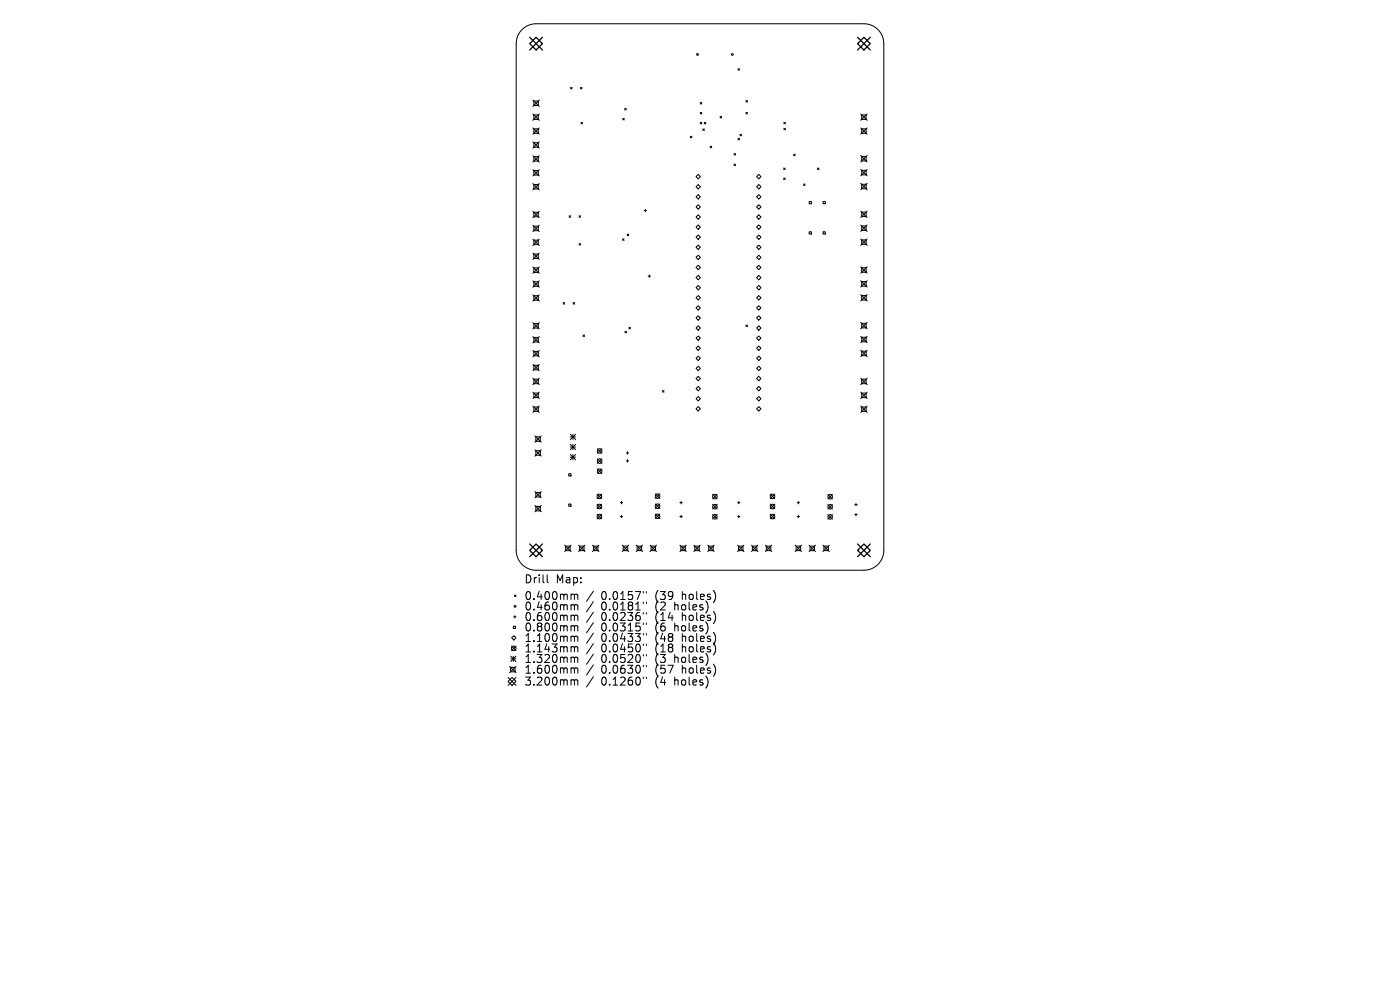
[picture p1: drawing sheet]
<svg xmlns="http://www.w3.org/2000/svg" width="297mm" height="210mm" viewBox="0 0 297 210" stroke-linecap="round" stroke-linejoin="round" font-family="sans-serif">
<defs><g id="words">
<g font-size="2.3">
<text x="111.2" y="124">Drill</text>
<text x="117.9" y="124">Map:</text>
<text x="111.2" y="127.5">0.400mm</text>
<text x="111.2" y="129.7">0.460mm</text>
<text x="111.2" y="131.9">0.600mm</text>
<text x="127.5" y="127.5">0.0157&quot;</text>
<text x="127.5" y="129.7">0.0181&quot;</text>
<text x="127.5" y="131.9">0.0236&quot;</text>
<text x="139.1" y="127.5">(39</text>
<text x="139.1" y="129.7">(2</text>
<text x="139.1" y="131.9">(14</text>
<text x="143.3" y="129.7">holes)</text>
<text x="144.9" y="127.5">holes)</text>
<text x="144.9" y="131.9">holes)</text>
<text x="111.2" y="134.2">0.800mm</text>
<text x="111.2" y="136.4">1.100mm</text>
<text x="127.5" y="134.2">0.0315&quot;</text>
<text x="127.5" y="136.4">0.0433&quot;</text>
<text x="139.1" y="134.2">(6</text>
<text x="139.1" y="136.4">(48</text>
<text x="143.3" y="134.2">holes)</text>
<text x="144.9" y="136.4">holes)</text>
<text x="111.2" y="138.6">1.143mm</text>
<text x="111.2" y="140.8">1.320mm</text>
<text x="111.2" y="143.1">1.600mm</text>
<text x="127.5" y="138.6">0.0450&quot;</text>
<text x="127.5" y="140.8">0.0520&quot;</text>
<text x="127.5" y="143.1">0.0630&quot;</text>
<text x="139.1" y="138.6">(18</text>
<text x="139.1" y="140.8">(3</text>
<text x="139.1" y="143.1">(57</text>
<text x="143.3" y="140.8">holes)</text>
<text x="144.9" y="138.6">holes)</text>
<text x="144.9" y="143.1">holes)</text>
<text x="111.2" y="145.6">3.200mm</text>
<text x="127.5" y="145.6">0.1260&quot;</text>
<text x="139.1" y="145.6">(4</text>
<text x="143.3" y="145.6">holes)</text>
</g>
</g></defs>
<g fill="none" stroke="#000" stroke-width=".21">
<path d="M110.8 6.2a4.2 4.2 0 0 1 2.9-1.2h69.6a4.2 4.2 0 0 1 4.2 4.3v107.4a4.2 4.2 0 0 1-4.2 4.3h-69.6a4.2 4.2 0 0 1-4.2-4.3v-107.4a4.2 4.2 0 0 1 1.3-3.1zM121 18.5l.4 .4M121.4 18.5l-.4 .4M123.1 18.5l.4 .4M123.5 18.5l-.4 .4M156.6 14.6l.3 .3M156.9 14.6l-.3 .3M113.1 21.2l1.3 1.4M113.1 24.2l1.3 1.3M113.1 27.1l1.3 1.4M113.1 30.1l1.3 1.3M113.1 33l1.3 1.4"/>
<path d="M113.1 36l1.3 1.3M113.1 38.9l1.3 1.4M113.2 21.4h1v1h-1zM113.2 24.4h1v.9h-1zM113.2 27.3h1v1h-1zM113.2 30.3h1v.9h-1zM113.2 33.2h1v1h-1zM113.2 36.2h1v.9h-1zM113.2 39.1h1v1h-1zM114.4 21.2l-1.3 1.4M114.4 24.2l-1.3 1.3M114.4 27.1l-1.3 1.4"/>
<path d="M114.4 30.1l-1.3 1.3M114.4 33l-1.3 1.4M114.4 36l-1.3 1.3M114.4 38.9l-1.3 1.4M123.3 25.9l.3 .4M123.6 25.9l-.3 .4M132.1 25.1l.3 .3M132.4 25.1l-.3 .3M132.5 23l.4 .3M132.9 23l-.4 .3M146.4 28.9l.4 .3M146.8 28.9l-.4 .3"/>
<path d="M147.7 37.5l.4-.5 .5 .5-.5 .4zM148.1 39.1l.5 .5-.5 .5-.4-.5zM148.5 21.7l.4 .4M148.5 23.8l.4 .4M148.5 25.9l.4 .4M148.9 25.9l-.4 .4M148.9 21.7l-.4 .4M148.9 23.8l-.4 .4M149.1 27.3l.3 .4M149.4 25.9l.3 .4M149.4 27.3l-.3 .4M149.7 25.9l-.3 .4"/>
<path d="M150.7 31l.3 .3M151 31l-.3 .3M152.8 24.7l.3 .3M153.1 24.7l-.3 .3M155.7 34.8l.3 .3M155.7 32.6l.3 .3M156 34.8l-.3 .3M156 32.6l-.3 .3M156.6 29.3l.3 .4M156.9 29.3l-.3 .4M157 28.5l.3 .3M157.3 28.5l-.3 .3"/>
<path d="M158.2 21.3l.4 .4M158.2 23.8l.4 .4M158.6 21.3l-.4 .4M158.6 23.8l-.4 .4M160.5 37.5l.5-.5 .4 .5-.4 .4zM160.5 39.6l.5-.5 .4 .5-.4 .5zM166.2 35.6l.4 .4M166.2 37.8l.4 .3M166.3 25.9l.3 .4M166.3 27.2l.3 .4M166.6 35.6l-.4 .4M166.6 37.8l-.4 .3"/>
<path d="M166.6 25.9l-.3 .4M166.6 27.2l-.3 .4M168.4 32.7l.3 .3M168.7 32.7l-.3 .3M170.5 39l.3 .4M170.8 39l-.3 .4M173.4 35.6l.4 .4M173.8 35.6l-.4 .4M182.6 24.2l1.4 1.3M182.6 27.1l1.4 1.4M182.6 33l1.4 1.3M182.6 35.9l1.4 1.4"/>
<path d="M182.6 38.9l1.4 1.3M182.8 24.4h1v.9h-1zM182.8 27.3h1v1h-1zM182.8 33.2h1v.9h-1zM182.8 36.1h1v1h-1zM182.8 39.1h1v.9h-1zM184 24.2l-1.4 1.3M184 27.1l-1.4 1.4M184 33l-1.4 1.3M184 35.9l-1.4 1.4M184 38.9l-1.4 1.3M113.1 44.8l1.3 1.4"/>
<path d="M113.1 47.8l1.3 1.3M113.1 50.7l1.3 1.4M113.1 53.7l1.3 1.3M113.1 56.6l1.3 1.4M113.1 59.6l1.3 1.3M113.2 45h1v1h-1zM113.2 48h1v.9h-1zM113.2 50.9h1v1h-1zM113.2 53.9h1v.9h-1zM113.2 56.8h1v1h-1zM113.2 59.8h1v.9h-1zM114.4 44.8l-1.3 1.4"/>
<path d="M114.4 47.8l-1.3 1.3M114.4 50.7l-1.3 1.4M114.4 53.7l-1.3 1.3M114.4 56.6l-1.3 1.4M114.4 59.6l-1.3 1.3M120.7 45.8l.4 .3M121.1 45.8l-.4 .3M122.8 45.8l.4 .3M122.8 51.7l.4 .3M123.2 45.8l-.4 .3M123.2 51.7l-.4 .3M132.1 50.7l.3 .3"/>
<path d="M132.4 50.7l-.3 .3M133.1 49.7l.3 .3M133.4 49.7l-.3 .3M136.7 44.7h.5M136.9 44.4v.5M137.5 58.6h.5M137.8 58.3v.5M147.7 41.7l.4-.4 .5 .4-.5 .5zM147.7 46l.4-.4 .5 .4-.5 .5zM147.7 54.6l.4-.5 .5 .5-.5 .5zM148.1 43.4l.5 .5-.5 .5-.4-.5zM148.1 47.7l.5 .5-.5 .4-.4-.4z"/>
<path d="M148.1 49.9l.5 .4-.5 .5-.4-.5zM148.1 52l.5 .5-.5 .4-.4-.4zM148.1 56.3l.5 .4-.5 .5-.4-.5zM148.1 58.4l.5 .5-.5 .4-.4-.4zM160.5 41.7l.5-.4 .4 .4-.4 .5zM160.5 43.9l.5-.5 .4 .5-.4 .5zM160.5 46l.5-.4 .4 .4-.4 .5zM160.5 48.2l.5-.5 .4 .5-.4 .4zM160.5 50.3l.5-.4 .4 .4-.4 .5zM160.5 52.5l.5-.5 .4 .5-.4 .4zM160.5 54.6l.5-.5 .4 .5-.4 .5zM160.5 56.7l.5-.4 .4 .4-.4 .5z"/>
<path d="M160.5 58.9l.5-.5 .4 .5-.4 .4zM171.7 42.7h.4v.5h-.4zM171.7 49.2h.4v.4h-.4zM174.6 42.7h.5v.5h-.5zM174.6 49.2h.5v.4h-.5zM182.6 44.8l1.4 1.3M182.6 47.7l1.4 1.4M182.6 50.7l1.4 1.3M182.6 56.6l1.4 1.3M182.6 59.5l1.4 1.4M182.8 45h1v.9h-1zM182.8 47.9h1v1h-1z"/>
<path d="M182.8 50.9h1v.9h-1zM182.8 56.8h1v.9h-1zM182.8 59.7h1v1h-1zM184 44.8l-1.4 1.3M184 47.7l-1.4 1.4M184 50.7l-1.4 1.3M184 56.6l-1.4 1.3M184 59.5l-1.4 1.4M113.1 62.5l1.3 1.4M113.1 68.4l1.3 1.4M113.1 71.4l1.3 1.3M113.1 74.3l1.3 1.4"/>
<path d="M113.1 77.3l1.3 1.3M113.2 62.7h1v1h-1zM113.2 68.6h1v1h-1zM113.2 71.6h1v.9h-1zM113.2 74.5h1v1h-1zM113.2 77.5h1v.9h-1zM114.4 71.4l-1.3 1.3M114.4 62.5l-1.3 1.4M114.4 68.4l-1.3 1.4M114.4 74.3l-1.3 1.4M114.4 77.3l-1.3 1.3M119.5 64.2l.3 .3"/>
<path d="M119.8 64.2l-.3 .3M121.6 64.2l.3 .3M121.9 64.2l-.3 .3M123.7 71.1l.3 .3M124 71.1l-.3 .3M132.6 70.3l.3 .3M132.9 70.3l-.3 .3M133.4 69.4l.4 .4M133.8 69.4l-.4 .4M147.7 61l.4-.4 .5 .4-.5 .5zM147.7 65.3l.4-.5 .5 .5-.5 .5zM147.7 69.6l.4-.5 .5 .5-.5 .5z"/>
<path d="M147.7 78.2l.4-.5 .5 .5-.5 .4zM148.1 62.7l.5 .5-.5 .4-.4-.4zM148.1 67l.5 .4-.5 .5-.4-.5zM148.1 71.3l.5 .4-.5 .5-.4-.5zM148.1 73.4l.5 .5-.5 .4-.4-.4zM148.1 75.5l.5 .5-.5 .5-.4-.5zM148.1 79.8l.5 .5-.5 .5-.4-.5zM158.2 68.9l.4 .4M158.6 68.9l-.4 .4M160.5 61l.5-.4 .4 .4-.4 .5zM160.5 63.2l.5-.5 .4 .5-.4 .4zM160.5 65.3l.5-.5 .4 .5-.4 .5z"/>
<path d="M160.5 67.4l.5-.4 .4 .4-.4 .5zM160.5 69.6l.5-.5 .4 .5-.4 .5zM160.5 71.7l.5-.4 .4 .4-.4 .5zM160.5 73.9l.5-.5 .4 .5-.4 .4zM160.5 76l.5-.5 .4 .5-.4 .5zM160.5 78.2l.5-.5 .4 .5-.4 .4zM182.6 62.5l1.4 1.3M182.6 68.4l1.4 1.3M182.6 71.3l1.4 1.4M182.6 74.3l1.4 1.3M182.8 62.7h1v.9h-1zM182.8 68.6h1v.9h-1z"/>
<path d="M182.8 71.5h1v1h-1zM182.8 74.5h1v1h-1zM184 62.5l-1.4 1.3M184 68.4l-1.4 1.3M184 71.3l-1.4 1.4M184 74.3l-1.4 1.3M113.1 80.2l1.3 1.4M113.1 83.2l1.3 1.3M113.1 86.1l1.3 1.4M113.2 80.4h1v1h-1zM113.2 83.4h1v.9h-1zM113.2 86.3h1v1h-1z"/>
<path d="M113.5 92.5l1.3 1.3M113.5 95.4l1.3 1.4M113.7 92.7h.9v.9h-.9zM113.7 95.6h.9v1h-.9zM114.4 80.2l-1.3 1.4M114.4 83.2l-1.3 1.3M114.4 86.1l-1.3 1.4M114.8 92.5l-1.3 1.3M114.8 95.4l-1.3 1.4M121 92.1l1.1 1.1M121 92.7h1.1M121 94.3l1.1 1.1"/>
<path d="M121 94.8h1.1M121 96.4l1.1 1.1M121 97h1.1M121.5 92.1v1.1M121.5 94.3v1.1M121.5 96.4v1.1M122.1 92.1l-1.1 1.1M122.1 94.3l-1.1 1.1M122.1 96.4l-1.1 1.1M126.7 95.2l1 1M126.7 97.3l1 1M126.7 99.5l1 .9"/>
<path d="M127.7 95.2l-1 1M127.7 97.3l-1 1M127.7 99.5l-1 .9M132.9 96.1h.5M132.9 97.8h.5M133.1 95.8v.5M133.1 97.5v.5M140.5 82.9l.4 .3M140.9 82.9l-.4 .3M148.1 82l.5 .4-.5 .5-.4-.5zM148.1 84.1l.5 .5-.5 .4-.4-.4zM148.1 86.3l.5 .4-.5 .5-.4-.5z"/>
<path d="M160.5 80.3l.5-.5 .4 .5-.4 .5zM160.5 82.4l.5-.4 .4 .4-.4 .5zM160.5 84.6l.5-.5 .4 .5-.4 .4zM160.5 86.7l.5-.4 .4 .4-.4 .5zM182.6 80.2l1.4 1.4M182.6 83.2l1.4 1.3M182.6 86.1l1.4 1.4M182.8 80.4h1v1h-1zM182.8 83.4h1v.9h-1zM182.8 86.3h1v1h-1zM184 83.2l-1.4 1.3M184 80.2l-1.4 1.4"/>
<path d="M184 86.1l-1.4 1.4M113.5 104.3l1.3 1.3M113.5 107.2l1.3 1.4M113.7 104.5h.9v.9h-.9zM113.7 107.4h.9v1h-.9zM114.8 104.3l-1.3 1.3M114.8 107.2l-1.3 1.4M119.8 115.7l1.3 1.3M120 115.8h.9v1h-.9zM120.7 100.5h.4v.5h-.4zM120.7 106.9h.4v.5h-.4zM121.1 115.7l-1.3 1.3"/>
<path d="M122.7 115.7l1.4 1.3M122.9 115.8h1v1h-1zM124.1 115.7l-1.4 1.3M125.7 115.7l1.3 1.3M125.9 115.8h.9v1h-.9zM126.7 104.8l.9 1M126.7 107l.9 .9M126.7 109.1l.9 1M127 115.7l-1.3 1.3M127.6 104.8l-.9 1M127.6 107l-.9 .9M127.6 109.1l-.9 1"/>
<path d="M131.6 106.6h.5M131.6 109.6h.5M131.9 106.4v.5M131.9 109.3v.5M132 115.7l1.4 1.3M132.2 115.8h1v1h-1zM133.4 115.7l-1.4 1.3M135 115.7l1.3 1.3M135.2 115.8h.9v1h-.9zM136.3 115.7l-1.3 1.3M137.9 115.7l1.4 1.3M138.1 115.8h1v1h-1z"/>
<path d="M139 104.8l1 .9M139 106.9l1 1M139 109l1 1M139.3 115.7l-1.4 1.3M140 104.8l-1 .9M140 106.9l-1 1M140 109l-1 1M144.2 106.6h.5M144.2 109.6h.5M144.2 115.7l1.4 1.3M144.4 115.8h1v1h-1zM144.5 106.4v.5"/>
<path d="M144.5 109.3v.5M145.6 115.7l-1.4 1.3M147.2 115.7l1.3 1.3M147.4 115.8h.9v1h-.9zM148.5 115.7l-1.3 1.3M150.1 115.7l1.4 1.3M150.3 115.8h1v1h-1zM151.2 104.9l.9 .9M151.2 107l.9 1M151.2 109.1l.9 1M151.5 115.7l-1.4 1.3M152.1 104.9l-.9 .9"/>
<path d="M152.1 107l-.9 1M152.1 109.1l-.9 1M156.5 106.6h.5M156.5 109.6h.5M156.5 115.7l1.3 1.3M156.7 115.8h.9v1h-.9zM156.7 106.4v.5M156.7 109.3v.5M157.8 115.7l-1.3 1.3M159.4 115.7l1.4 1.3M159.6 115.8h1v1h-1zM160.8 115.7l-1.4 1.3"/>
<path d="M162.4 115.7l1.3 1.3M162.6 115.8h.9v1h-.9zM163.4 104.8l1 1M163.4 107l1 .9M163.4 109.1l1 1M163.7 115.7l-1.3 1.3M164.4 104.8l-1 1M164.4 107l-1 .9M164.4 109.1l-1 1M168.7 115.7l1.3 1.3M168.9 115.8h.9v1h-.9zM169.1 106.6h.5"/>
<path d="M169.1 109.6h.5M169.4 106.4v.5M169.4 109.3v.5M170 115.7l-1.3 1.3M171.6 115.7l1.4 1.3M171.8 115.8h1v1h-1zM173 115.7l-1.4 1.3M174.6 115.7l1.3 1.3M174.8 115.8h.9v1h-.9zM175.6 104.9l1 .9M175.6 107l1 1M175.6 109.2l1 .9"/>
<path d="M175.9 115.7l-1.3 1.3M176.6 104.9l-1 .9M176.6 107l-1 1M176.6 109.2l-1 .9M181.3 107.1h.5M181.3 109.2h.5M181.6 106.8v.5M181.6 108.9v.5M108.4 139.2l1.1 1.1M108.4 139.8h1.1M108.5 137l1 1M108.5 135.3l.5-.5 .5 .5-.5 .5z"/>
<path d="M108.9 132.8h.5v.5h-.5zM108.9 139.2v1.1M109 130.9h.5M109.1 126.2l.4 .4M109.2 130.6v.5M109.5 126.2l-.4 .4M109.5 137l-1 1M109.5 139.2l-1.1 1.1M116.1 121.9v1.5l.2 .2M121.4 126l.4 .1 .1 .2M121.4 128.3h.2l.3 .2M121.4 130.5h.2l.3 .2"/>
<path d="M121.4 132.7h.2l.3 .3M121.4 134.9h.2l.3 .3M121.4 137.2h.2l.3 .2M121.4 139.4h.2l.3 .2M121.9 126.3l.2-.3 .4 .1 .1 1.1M121.9 126.3v.9M121.9 128.5v.9M121.9 130.7v.9M121.9 133v.8M121.9 135.2v.9M121.9 137.4v.9M121.9 139.6v.9"/>
<path d="M121.9 128.5l.2-.2 .4 .1 .1 1M121.9 130.7l.2-.2 .4 .1 .1 1M121.9 133l.2-.3 .4 .1 .1 1M121.9 135.2l.2-.3 .4 .1 .1 1.1M121.9 137.4l.2-.2 .4 .1 .1 1M121.9 139.6l.2-.2 .4 .1 .1 1M125.9 125.4l-1.5 2.2M125.9 127.6l-1.5 2.2M125.9 129.9l-1.5 2.1M125.9 132.1l-1.5 2.1M125.9 134.3l-1.5 2.2M125.9 136.5l-1.5 2.2"/>
<path d="M125.9 138.8l-1.5 2.1M136.5 125.5v.3M136.5 127.7v.3M136.5 129.9v.4M136.5 132.2v.3M136.5 134.4v.3M136.5 136.6v.3M136.5 138.8v.4M137.1 125.5v.3M137.1 127.7v.3M137.1 129.9v.4M137.1 132.2v.3"/>
<path d="M137.1 134.4v.3M137.1 136.6v.3M137.1 138.8v.4M107.8 144.6l.8-.9 .9 .9-.9 .8zM107.8 143.7l1.7 1.7M108.1 141.4l1.4 1.3M108.3 141.6h1v.9h-1zM109.5 141.4l-1.4 1.3M109.5 143.7l-1.7 1.7M121.4 141.7h.2l.3 .2M121.4 144.2h.2l.3 .2M121.9 141.9v.9"/>
<path d="M121.9 144.4v.9M121.9 141.9l.2-.2 .4 .1 .1 1M121.9 144.4l.2-.2 .4 .1 .1 1M125.9 141l-1.5 2.2M125.9 143.6l-1.5 2.1M136.5 141.1v.3M136.5 143.6v.4M137.1 141.1v.3M137.1 143.6v.4"/>
<circle cx="148" cy="11.6" r=".19"/>
<circle cx="155.4" cy="11.6" r=".19"/>
<circle cx="127.2" cy="95.7" r=".48"/>
<circle cx="127.2" cy="100" r=".48"/>
<circle cx="127.2" cy="97.8" r=".48"/>
<circle cx="127.2" cy="107.4" r=".48"/>
<circle cx="127.2" cy="105.3" r=".48"/>
<circle cx="127.2" cy="109.6" r=".48"/>
<circle cx="139.5" cy="109.5" r=".48"/>
<circle cx="139.5" cy="107.4" r=".48"/>
<circle cx="139.5" cy="105.2" r=".48"/>
<circle cx="151.7" cy="107.5" r=".48"/>
<circle cx="151.7" cy="109.6" r=".48"/>
<circle cx="151.7" cy="105.3" r=".48"/>
<circle cx="163.9" cy="107.4" r=".48"/>
<circle cx="163.9" cy="105.3" r=".48"/>
<circle cx="163.9" cy="109.6" r=".48"/>
<circle cx="176.1" cy="109.6" r=".48"/>
<circle cx="176.1" cy="105.4" r=".48"/>
<circle cx="176.1" cy="107.5" r=".48"/>
<circle cx="109" cy="137.5" r=".48"/>
<circle cx="109.3" cy="128.6" r=".19"/>
</g>
<path d="M112.4 7.9l2.7 2.7M113.7 7.9l1.4 1.4-1.4 1.3-1.3-1.3zM115.1 7.9l-2.7 2.7M181.9 7.9l2.7 2.7M183.3 7.9l1.3 1.4-1.3 1.3-1.4-1.3zM184.6 7.9l-2.7 2.7M112.4 116.7l1.3-1.3 1.4 1.3-1.4 1.4zM112.4 115.4l2.7 2.7M115.1 115.4l-2.7 2.7M181.9 116.7l1.4-1.3 1.3 1.3-1.3 1.4zM181.9 115.4l2.7 2.7M184.6 115.4l-2.7 2.7" fill="none" stroke="#000" stroke-width=".27"/>
<use href="#words"/>
</svg>
